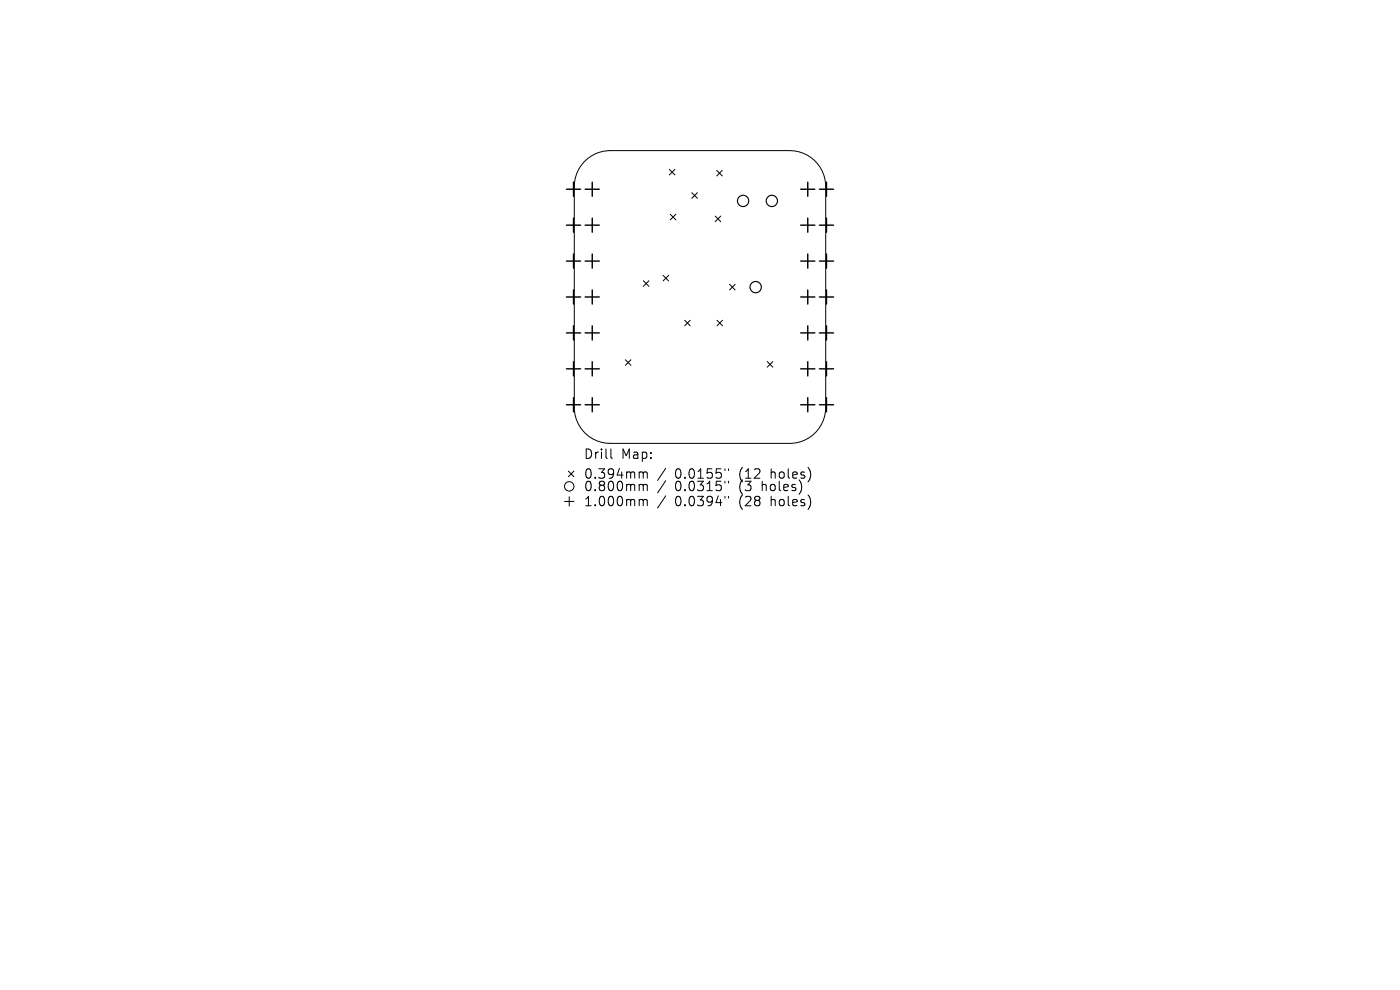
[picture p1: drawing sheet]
<svg xmlns="http://www.w3.org/2000/svg" width="297mm" height="210mm" viewBox="0 0 297 210" stroke-linecap="round" stroke-linejoin="round" font-family="sans-serif">
<defs><g id="words">
<g font-size="2.8">
<text x="123.8" y="97.6">Drill</text>
<text x="123.8" y="101.8">0.394mm</text>
<text x="131.8" y="97.6">Map:</text>
<text x="143.2" y="101.8">0.0155&quot;</text>
<text x="156.9" y="101.8">(12</text>
<text x="163.8" y="101.8">holes)</text>
<text x="123.8" y="104.5">0.800mm</text>
<text x="123.8" y="107.7">1.000mm</text>
<text x="143.2" y="104.5">0.0315&quot;</text>
<text x="143.2" y="107.7">0.0394&quot;</text>
<text x="156.9" y="104.5">(3</text>
<text x="156.9" y="107.7">(28</text>
<text x="161.9" y="104.5">holes)</text>
<text x="163.8" y="107.7">holes)</text>
</g>
</g></defs>
<g fill="none" stroke="#000" stroke-width=".21">
<path d="M123.9 34.4a7.6 7.6 0 0 1 5.6-2.4h38.1a7.6 7.6 0 0 1 7.6 7.6v46.8a7.6 7.6 0 0 1-7.6 7.7h-38.1a7.6 7.6 0 0 1-7.7-7.7v-46.8a7.6 7.6 0 0 1 2.1-5.2zM142 35.9l1.2 1.2M143.2 35.9l-1.2 1.2M152 36.1l1.2 1.2M153.2 36.1l-1.2 1.2M136.5 59.6l1.2 1.1M137.7 59.6l-1.2 1.1M140.7 58.4l1.2 1.2M141.9 58.4l-1.2 1.2M142.2 45.5l1.2 1.1M143.4 45.5l-1.2 1.1M146.8 40.9l1.1 1.2"/>
<path d="M147.9 40.9l-1.1 1.2M151.7 45.8l1.2 1.2M152.9 45.8l-1.2 1.2M132.7 76.3l1.2 1.2M133.9 76.3l-1.2 1.2M145.2 67.9l1.2 1.2M146.4 67.9l-1.2 1.2M152.1 67.9l1.2 1.2M153.3 67.9l-1.2 1.2M154.8 60.3l1.1 1.2M155.9 60.3l-1.1 1.2M162.8 76.7l1.2 1.2"/>
<path d="M164 76.7l-1.2 1.2M120.6 99.9l1.2 1.2M121.8 99.9l-1.2 1.2M129.6 95.2v1.8l.3 .2M141.2 99.3l-1.7 2.6M153.8 99.4v.4M154.6 99.4v.4M119.8 106.4h2M120.8 105.4v2M135.9 100.1l.5 .1 .1 .2M135.9 102.8h.3l.3 .2M135.9 106h.3l.3 .2"/>
<path d="M136.5 100.4l.2-.3 .5 .1 .1 1.2M136.5 100.4v1M136.5 103v1.1M136.5 106.2v1.1M136.5 103l.2-.2h.5l.1 1.3M136.5 106.2l.2-.2h.5l.1 1.3M141.2 102l-1.7 2.6M141.2 105.2l-1.7 2.6M153.8 102.1v.4M153.8 105.3v.4M154.6 102.1v.4M154.6 105.3v.4"/>
<circle cx="120.8" cy="103.2" r="1"/>
</g>
<g fill="none" stroke="#000" stroke-width=".24">
<circle cx="157.6" cy="42.6" r="1.2"/>
<circle cx="163.7" cy="42.6" r="1.2"/>
<circle cx="160.3" cy="60.9" r="1.2"/>
</g>
<g fill="none" stroke="#000" stroke-width=".3">
<path d="M121.7 38.6v3M125.6 38.6v3M171.4 38.6v3M175.3 38.6v3M120.2 40.1h3M120.2 47.8h3M120.2 55.4h3M121.7 46.3v3M121.7 53.9v3M124.1 40.1h3M124.1 47.8h3M124.1 55.4h3"/>
<path d="M125.6 46.3v3M125.6 53.9v3M169.9 40.1h3M169.9 47.8h3M169.9 55.4h3M171.4 46.3v3M171.4 53.9v3M173.8 40.1h3M173.8 47.8h3M173.8 55.4h3M175.3 46.3v3M175.3 53.9v3"/>
<path d="M120.2 63h3M120.2 70.6h3M120.2 78.2h3M121.7 61.5v3M121.7 69.1v3M121.7 76.7v3M124.1 63h3M124.1 70.6h3M124.1 78.2h3M125.6 61.5v3M125.6 69.1v3M125.6 76.7v3"/>
<path d="M169.9 63h3M169.9 70.6h3M169.9 78.2h3M171.4 61.5v3M171.4 69.1v3M171.4 76.7v3M173.8 63h3M173.8 70.6h3M173.8 78.2h3M175.3 61.5v3M175.3 69.1v3M175.3 76.7v3"/>
<path d="M120.2 85.9h3M121.7 84.4v3M124.1 85.9h3M125.6 84.4v3M169.9 85.9h3M171.4 84.4v3M173.8 85.9h3M175.3 84.4v3"/>
</g>
<use href="#words"/>
</svg>
